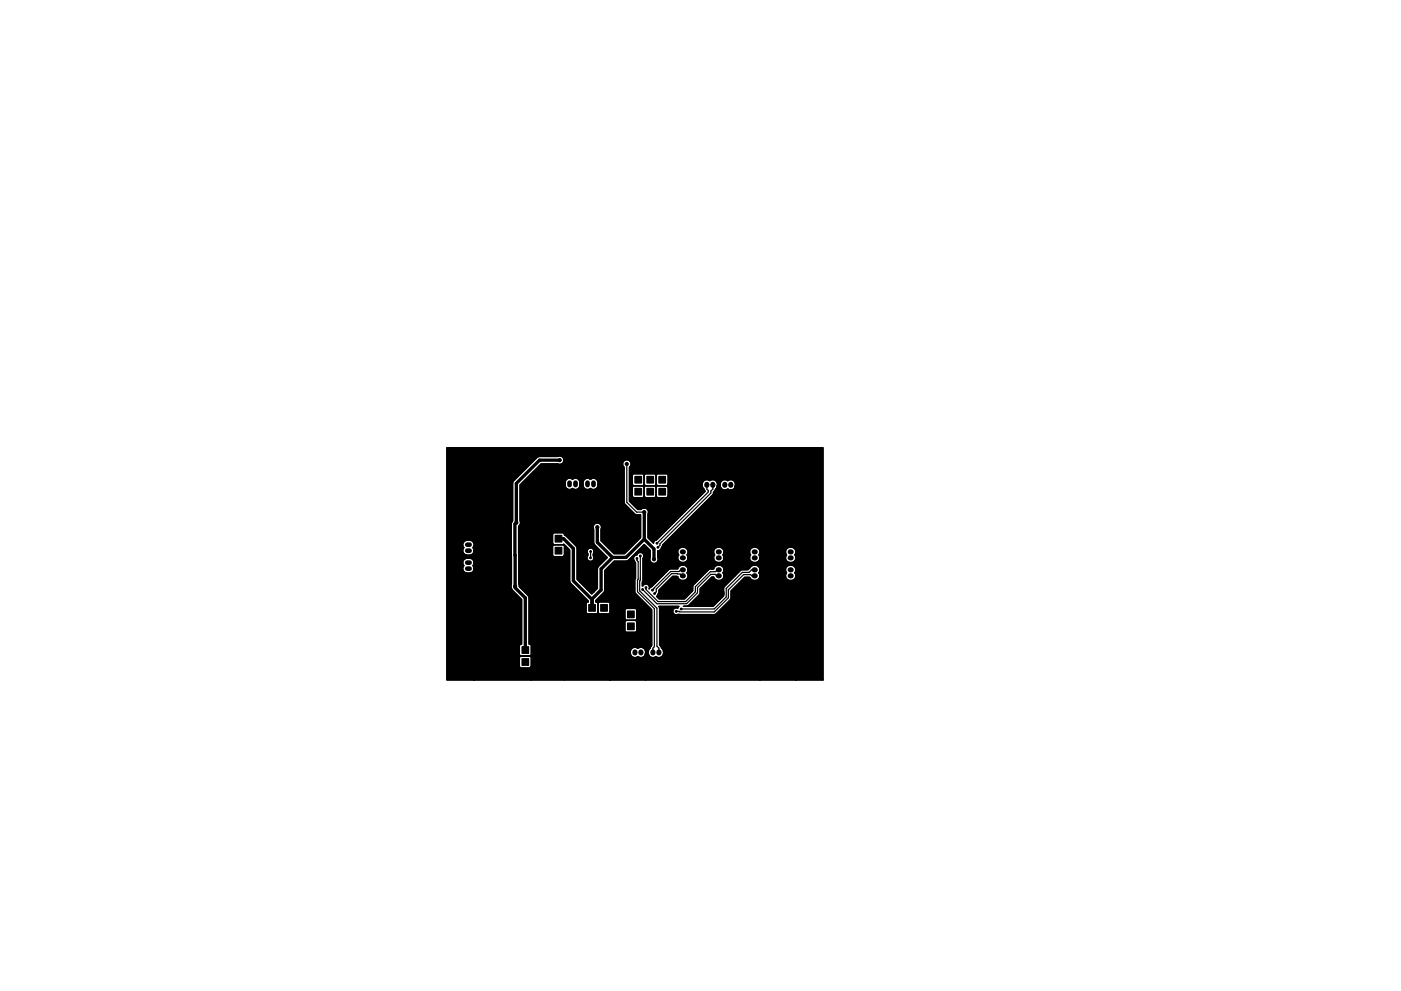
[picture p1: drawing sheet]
<svg xmlns="http://www.w3.org/2000/svg" width="297mm" height="210mm" viewBox="0 0 297 210" stroke-linecap="round" stroke-linejoin="round" font-family="sans-serif">
<g fill="#000" stroke="#000" stroke-width=".25">
<path d="M134.6 98.6h1.4v1.4h-1.4zM137.2 98.6h1.4v1.4h-1.4zM139.7 98.6h1.4v1.4h-1.4zM117.7 113.6h1.4v1.4h-1.4zM117.7 116.1h1.4v1.4h-1.4zM117.7 118.7h1.4v1.4h-1.4zM134.6 103.6h1.4v1.4h-1.4zM134.6 101.1h1.4v1.4h-1.4zM137.2 103.6h1.4v1.4h-1.4zM137.2 101.1h1.4v1.4h-1.4zM139.7 103.6h1.4v1.4h-1.4zM139.7 101.1h1.4v1.4h-1.4z"/>
<path d="M108.1 137.2h1.4v1.4h-1.4zM108.1 139.8h1.4v1.4h-1.4zM110.7 137.2h1.4v1.4h-1.4zM110.7 139.8h1.4v1.4h-1.4zM113.2 137.2h1.4v1.4h-1.4zM113.2 139.8h1.4v1.4h-1.4zM124.8 128.3h1.4v1.4h-1.4zM127.4 128.3h1.4v1.4h-1.4zM129.9 128.3h1.4v1.4h-1.4zM133.1 129.6h1.4v1.4h-1.4zM133.1 132.2h1.4v1.4h-1.4zM135.6 132.2h1.4v1.4h-1.4z"/>
<path d="M94.7 95h79.8v49.3h-5.8v-22.1l-.2-.7 .2-.6v-2.5l-.2-.7 .2-.2a1.05 1.05 0 0 0-1.2-1.4 1.05 1.05 0 0 0-.7 1.6 1.07 1.07 0 0 0 .5 1.6 1.07 1.07 0 0 0 1.4-.9v2.5v-.4a1.07 1.07 0 0 0-1.5-.5 1.07 1.07 0 0 0-.4 1.5 1.07 1.07 0 0 0 .5 1.7 1.07 1.07 0 0 0 1.4-1v22.1h-7.6v-22.1l-.2-.7 .2-.6v-2.5l-.2-.7a1.03 1.03 0 0 0-.9-1.6 1.03 1.03 0 0 0-.8 1.6 1.07 1.07 0 0 0 .5 1.6 1.07 1.07 0 0 0 1.4-.9v2.5l-.1-.4a1.2 1.2 0 0 0-2 0l-.4 .4h-1.4l-1.3 1.2v-19.1a.99 .99 0 0 0-.4-1.1 .99 .99 0 0 0-1.2 .1 1.03 1.03 0 0 0-1.6 .9 1.03 1.03 0 0 0 1.6 .8 .97 .97 0 0 0 1 .2 .97 .97 0 0 0 .6-.9v19.1l-2.3 2.4-.2 .4v1.5l-2.2 2.3-6.3-.1 1.1-.1 2.3-2.3 .1-.4v-.9l2.5-2.5h.5v.1a1.07 1.07 0 0 0 1.5 .6 1.07 1.07 0 0 0 .3-1.6l.3-.6v-2.5l-.3-.7 .2-.2a1.02 1.02 0 0 0-.2-1.1 1.02 1.02 0 0 0-1.1-.3v-13.4a.97 .97 0 0 0-.6-.8 .97 .97 0 0 0-1 .1 1.06 1.06 0 0 0-1.5 .3 1.06 1.06 0 0 0 .3 1.5l.2 .4-7.8 7.9v-11.2l-.4-.4h-1.8l-.3 .2-.1 2 .2 .3h2l.4-.3v.7l-.4-.3h-1.8l-.4 .3v1.8l.2 .3 2 .1 .4-.4v6.9l-2.6 2.4v-13.6l-.3-.4-2 .1-.2 .3v1.8l.2 .3h2l.3-.3v.7l-.3-.3h-1.9l-.3 .3v1.8l.2 .3 2 .1 .3-.4v9.3l-.4 .3-.1 .5-1.2-1.2 .1-5.3a.87 .87 0 0 0-.9-1v-6.9l-.2-.3-2-.1-.3 .2v2.2l.3 .1h1.8l.4-.3v.7l-.4-.3h-1.9l-.2 .3v1.8l.3 .4h1.8l.4-.4v2.6l-.7 .3h-.7l-1.8-1.8v-7.2a.88 .88 0 0 0 .1-1.3 .88 .88 0 0 0-1.3 0 .88 .88 0 0 0 .1 1.3l.1 7.7 2.2 2.2 .4 .2h.8v4.9l-3.4 3.4h-2.2l-2.8-2.8v-2.4a.86 .86 0 0 0-.6-1.3v-8.6a.92 .92 0 0 0-.6-.9 .92 .92 0 0 0-1 .2 1.01 1.01 0 0 0-1.3 0 1.01 1.01 0 0 0-.3 1.2 .92 .92 0 0 0 .6 .9 .92 .92 0 0 0 1-.2 .92 .92 0 0 0 1 .2 .92 .92 0 0 0 .6-.9v8.1h-.3a.87 .87 0 0 0-.6 1.3v3.1l2.9 2.9-2.1 2.1v4.4l-.8 .8v-8.7a.74 .74 0 0 0-1-.6 .74 .74 0 0 0-.2 1.2l-.1 .4a.74 .74 0 0 0 .6 1.2 .74 .74 0 0 0 .6-1.2l.1-1v8.7l-.4 .4-2.6-2.5v-20.6a1.02 1.02 0 0 0-.3-1.2 1.02 1.02 0 0 0-1.2 0 1.01 1.01 0 0 0-1.3 0 1.01 1.01 0 0 0-.3 1.2 .92 .92 0 0 0 .6 .9 .92 .92 0 0 0 1-.2 .92 .92 0 0 0 1 .2 .92 .92 0 0 0 .5-.9v20.6l-.6-.6v-6.8l-2.3-2.4-.3-.1-.2-.4v-15.7a.87 .87 0 0 0-1.2-.6h-4.2l-5.2 5.1-.2 .6v7.9l-.3 .7-.1 13.3 .4 .8 1.9 1.9v9.5h-.3l-.2 .3v1.8l.4 .4h1.8l.3-.2v-2l-.2-.3h-.2l-.1-10.1-2-2.1-.1-.5-.1-12.4 .4-.5v-8.2l4.4-4.5h3.6a.88 .88 0 0 0 .9-.1 .88 .88 0 0 0 .3-.8v15.7l-.2-.2-2 .1-.1 .3v1.8l.3 .3 2-.1 1.3 1.3v6.8l3.9 4v.2l-.2 .1-.2 .3v1.9l.3 .2h1.8l.3-.2 .1-1.9-.2-.3-.3-.1v-.3l1.9-1.9v-4.5l2-2h2.8l3.6-3.5 1.3 1.3-.1 1.7a.88 .88 0 0 0 1 1 .88 .88 0 0 0 .6-1.2v-1.4l.7-.4 .4-.9 10.6-10.6 .2-.6 .7-1 .1-.4v13.1a.95 .95 0 0 0-.5 1.6 1.07 1.07 0 0 0 .5 1.6 1.07 1.07 0 0 0 1.4-.9v2.5l-.1-.4a1.13 1.13 0 0 0-1.1-.6 1.13 1.13 0 0 0-1 .8l-1.1 .2-3.2 3.2-.1 .4v.9l-1.7 1.7h-5.5l-.5-.6 .5-.7v-.6l2.9-2.9h1.1a1.05 1.05 0 0 0 1.4 .8 1.05 1.05 0 0 0 .5-1.6l.3-.6v-2.5l-.3-.7 .2-.2a1.05 1.05 0 0 0-1.1-1.4 1.05 1.05 0 0 0-.8 1.6 1.07 1.07 0 0 0 .6 1.6 1.07 1.07 0 0 0 1.4-.9v2.5l-.1-.4a1.13 1.13 0 0 0-1.1-.6 1.13 1.13 0 0 0-1 .8h-1.5l-.4 .2-4.2 4.1a.73 .73 0 0 0-.3-1 .73 .73 0 0 0-1 .3h-.1v-.8l.1-.4 .1-4.7a.74 .74 0 0 0-.3-1.1 .74 .74 0 0 0-1 .5 .79 .79 0 0 0-.8 .5 .79 .79 0 0 0 .2 .8l.3 .3-.2 6.4 3.6 3.6v7.6l-.3 .5a1.06 1.06 0 0 0-.3 1.5 1.06 1.06 0 0 0 1.5 .3 1.06 1.06 0 0 0 1.5-.3 1.06 1.06 0 0 0-.3-1.5l-.5-.6v-7.9l-.1-.4h4.3l-.3 .5a.76 .76 0 0 0-1 .8 .76 .76 0 0 0 1.2 .4h7.8l3.1-3.1 .2-.4v-1.4l2.9-2.9h1a1.16 1.16 0 0 0 1.2 .6 1.16 1.16 0 0 0 1-.9v22.1h-24.2v-6a.97 .97 0 0 0-.6-.9 .97 .97 0 0 0-1 .2l-.3-.2v-8l-.3-.3h-1.9l-.3 .3v1.9l.2 .2 2 .1 .3-.3v.7l-.3-.4h-1.9l-.3 .4v1.8l.2 .3h2l.3-.3v3.6a1.05 1.05 0 0 0-1.4 1.1 1.05 1.05 0 0 0 1.7 .8 .97 .97 0 0 0 1 .1 .97 .97 0 0 0 .6-.9v5.8h-7.6v-16.2l-.3-.4h-1.8l-.4 .4v1.8l.2 .3h2l.3-.3v14.4h-9.6v-28.4l-.4-.3h-1.8l-.3 .3v2l.3 .2h1.8l.4-.4v26.6h-7.1v-4.8l-.3-.3-2 .1-.2 .2v1.9l.4 .3h1.8l.3-.3v2.9h-12.1v-23.7l-.2-.6 .2-.6v-2.6l-.2-.6 .1-.3a1.04 1.04 0 0 0-.2-1.1 1.04 1.04 0 0 0-1.2-.2 .92 .92 0 0 0-.8 .6 .92 .92 0 0 0 .2 1 1.01 1.01 0 0 0-.1 1.3 1.01 1.01 0 0 0 1.3 .3 .93 .93 0 0 0 .9-1v2.6l-.1-.4a1.28 1.28 0 0 0-1.2-.6 1.28 1.28 0 0 0-1.1 1l.3 .6a1.01 1.01 0 0 0-.1 1.3 1.01 1.01 0 0 0 1.3 .3 .93 .93 0 0 0 .9-1v23.7h-5.8z"/>
<circle cx="99.1" cy="99.3" r="2.87"/>
<circle cx="118.7" cy="97.6" r=".32"/>
<circle cx="132.9" cy="98.4" r=".32"/>
<circle cx="170.2" cy="99.3" r="2.87"/>
<circle cx="97.8" cy="114.3" r=".62"/>
<circle cx="97.8" cy="118.1" r=".62"/>
<circle cx="100.3" cy="111.5" r=".87"/>
<circle cx="104.6" cy="106.3" r=".17"/>
<circle cx="104.9" cy="119.5" r=".17"/>
<circle cx="107.7" cy="111" r=".17"/>
<circle cx="109.5" cy="110.9" r=".32"/>
<circle cx="111.4" cy="111.2" r=".17"/>
<circle cx="111.8" cy="116.3" r=".17"/>
<circle cx="112.6" cy="107.6" r=".17"/>
<circle cx="113" cy="119.6" r=".17"/>
<circle cx="114.8" cy="108.4" r=".17"/>
<circle cx="116.1" cy="115.2" r=".17"/>
<circle cx="117" cy="102.7" r=".87"/>
<circle cx="119.5" cy="101.2" r=".62"/>
<circle cx="121.5" cy="107.5" r=".17"/>
<circle cx="122.3" cy="110.2" r=".17"/>
<circle cx="123.3" cy="101.2" r=".62"/>
<circle cx="125.2" cy="118.4" r=".17"/>
<circle cx="125.2" cy="117" r=".17"/>
<circle cx="126.6" cy="111.9" r=".32"/>
<circle cx="127.1" cy="101.2" r=".62"/>
<circle cx="127.7" cy="118.5" r=".17"/>
<circle cx="127.9" cy="114.6" r=".17"/>
<circle cx="129.3" cy="107" r=".17"/>
<circle cx="129.9" cy="103.7" r=".87"/>
<circle cx="130.7" cy="111.6" r=".17"/>
<circle cx="130.9" cy="115.3" r=".17"/>
<circle cx="131.4" cy="119.9" r=".17"/>
<circle cx="135.1" cy="118.5" r=".17"/>
<circle cx="135.8" cy="118" r=".17"/>
<circle cx="136.6" cy="108.7" r=".32"/>
<circle cx="138.7" cy="118.7" r=".32"/>
<circle cx="139.3" cy="115.3" r=".17"/>
<circle cx="139.5" cy="116.1" r=".17"/>
<circle cx="140.5" cy="118.2" r=".17"/>
<circle cx="145.8" cy="113.1" r="1.12"/>
<circle cx="146.1" cy="102.9" r="1.12"/>
<circle cx="153.4" cy="113.1" r="1.12"/>
<circle cx="159" cy="103.9" r="1.12"/>
<circle cx="161" cy="113.1" r="1.12"/>
<circle cx="168.6" cy="113.1" r="1.12"/>
<circle cx="97.8" cy="121.9" r=".62"/>
<circle cx="99.1" cy="139.9" r="2.87"/>
<circle cx="99.3" cy="124.4" r=".87"/>
<circle cx="105.5" cy="133.8" r=".17"/>
<circle cx="107.9" cy="125.6" r=".17"/>
<circle cx="109.2" cy="124.4" r=".32"/>
<circle cx="109.7" cy="131.1" r=".17"/>
<circle cx="111.5" cy="124.8" r=".17"/>
<circle cx="116.1" cy="120.7" r=".17"/>
<circle cx="116.3" cy="132.1" r=".17"/>
<circle cx="117.8" cy="134.5" r=".17"/>
<circle cx="118" cy="126.6" r=".17"/>
<circle cx="119.6" cy="129.3" r=".17"/>
<circle cx="125.2" cy="120.7" r=".17"/>
<circle cx="129.3" cy="125.8" r=".17"/>
<circle cx="129.7" cy="122.6" r=".17"/>
<circle cx="130.6" cy="137.4" r="1.12"/>
<circle cx="136.2" cy="125.1" r=".17"/>
<circle cx="137" cy="124.7" r=".17"/>
<circle cx="138.3" cy="125.2" r=".17"/>
<circle cx="138.8" cy="125.9" r=".17"/>
<circle cx="143.4" cy="129.7" r=".17"/>
<circle cx="143.4" cy="138.4" r="1.12"/>
<circle cx="144.4" cy="129.2" r=".17"/>
<circle cx="144.8" cy="125.9" r="1.12"/>
<circle cx="152.4" cy="125.9" r="1.12"/>
<circle cx="160" cy="125.9" r="1.12"/>
<circle cx="167.6" cy="125.9" r="1.12"/>
<circle cx="170.2" cy="139.9" r="2.87"/>
</g>
<path d="M99.1 119.4h.5M99.1 116.8h.5M99.1 115.6h.5M120.8 102.4v.5M122 102.4v.5M124.6 102.4v.5M125.8 102.4v.5M99.1 120.6h.5" fill="none" stroke="#000" stroke-width="1"/>
<g fill="none" stroke="#000" stroke-width="1.1">
<path d="M143.2 115.8h.2M143.2 119.6h.2M144.7 118.4h.2M144.7 117.1h.2M148.6 101.3v.2M149.9 102.8v.2M150.8 115.8h.2M150.8 119.6h.2M151.1 102.8v.2M152.3 118.4h.2M152.3 117.1h.2M152.4 101.3v.2"/>
<path d="M153.7 102.8v.2M154.9 102.8v.2M156.2 101.3v.2M158.4 115.8h.2M158.4 119.6h.2M159.9 118.4h.2M159.9 117.1h.2M166 115.8h.2M166 119.6h.2M167.5 118.4h.2M167.5 117.1h.2M133.3 139.8v.2"/>
<path d="M134.6 138.3v.2M135.9 138.3v.2M137.2 139.8v.2M138.4 138.3v.2M139.7 138.3v.2M141 139.8v.2M143.2 123.4h.2M144.7 122.2h.2M144.7 120.9h.2M150.8 123.4h.2M152.3 122.2h.2M152.3 120.9h.2"/>
<path d="M158.4 123.4h.2M159.9 122.2h.2M159.9 120.9h.2M166 123.4h.2M167.5 122.2h.2M167.5 120.9h.2"/>
</g>
<path d="M118.7 97.6h-4.3l-4.9 5v8.3l-.3 .3v13.5l2.2 2.2v11M118.4 114.3h1.1l2.1 2.1v6.8l3.9 4M126.6 111.9v3.2l3.2 3.2h2.9l3.9-3.9M129.9 118.3l-2.5 2.4v4.5l-1.9 1.9v1.9M136.6 108.7v5.7l2.1 2.1v2.2" fill="none" stroke="#000" stroke-width=".7"/>
<g fill="none" stroke="#000" stroke-width=".25">
<path d="M94.7 95h79.8v49.3h-5.8v-22.1l-.2-.7 .2-.6v-2.5l-.2-.7 .2-.2a1.05 1.05 0 0 0-1.2-1.4 1.05 1.05 0 0 0-.7 1.6 1.07 1.07 0 0 0 .5 1.6 1.07 1.07 0 0 0 1.4-.9v2.5v-.4a1.07 1.07 0 0 0-1.5-.5 1.07 1.07 0 0 0-.4 1.5 1.07 1.07 0 0 0 .5 1.7 1.07 1.07 0 0 0 1.4-1v22.1h-7.6v-22.1l-.2-.7 .2-.6v-2.5l-.2-.7a1.03 1.03 0 0 0-.9-1.6 1.03 1.03 0 0 0-.8 1.6 1.07 1.07 0 0 0 .5 1.6 1.07 1.07 0 0 0 1.4-.9v2.5l-.1-.4a1.2 1.2 0 0 0-2 0l-.4 .4h-1.4l-1.3 1.2v-19.1a.99 .99 0 0 0-.4-1.1 .99 .99 0 0 0-1.2 .1 1.03 1.03 0 0 0-1.6 .9 1.03 1.03 0 0 0 1.6 .8 .97 .97 0 0 0 1 .2 .97 .97 0 0 0 .6-.9v19.1l-2.3 2.4-.2 .4v1.5l-2.2 2.3-6.3-.1 1.1-.1 2.3-2.3 .1-.4v-.9l2.5-2.5h.5v.1a1.07 1.07 0 0 0 1.5 .6 1.07 1.07 0 0 0 .3-1.6l.3-.6v-2.5l-.3-.7 .2-.2a1.02 1.02 0 0 0-.2-1.1 1.02 1.02 0 0 0-1.1-.3v-13.4a.97 .97 0 0 0-.6-.8 .97 .97 0 0 0-1 .1 1.06 1.06 0 0 0-1.5 .3 1.06 1.06 0 0 0 .3 1.5l.2 .4-7.8 7.9v-11.2l-.4-.4h-1.8l-.3 .2-.1 2 .2 .3h2l.4-.3v.7l-.4-.3h-1.8l-.4 .3v1.8l.2 .3 2 .1 .4-.4v6.9l-2.6 2.4v-13.6l-.3-.4-2 .1-.2 .3v1.8l.2 .3h2l.3-.3v.7l-.3-.3h-1.9l-.3 .3v1.8l.2 .3 2 .1 .3-.4v9.3l-.4 .3-.1 .5-1.2-1.2 .1-5.3a.87 .87 0 0 0-.9-1v-6.9l-.2-.3-2-.1-.3 .2v2.2l.3 .1h1.8l.4-.3v.7l-.4-.3h-1.9l-.2 .3v1.8l.3 .4h1.8l.4-.4v2.6l-.7 .3h-.7l-1.8-1.8v-7.2a.88 .88 0 0 0 .1-1.3 .88 .88 0 0 0-1.3 0 .88 .88 0 0 0 .1 1.3l.1 7.7 2.2 2.2 .4 .2h.8v4.9l-3.4 3.4h-2.2l-2.8-2.8v-2.4a.86 .86 0 0 0-.6-1.3v-8.6a.92 .92 0 0 0-.6-.9 .92 .92 0 0 0-1 .2 1.01 1.01 0 0 0-1.3 0 1.01 1.01 0 0 0-.3 1.2 .92 .92 0 0 0 .6 .9 .92 .92 0 0 0 1-.2 .92 .92 0 0 0 1 .2 .92 .92 0 0 0 .6-.9v8.1h-.3a.87 .87 0 0 0-.6 1.3v3.1l2.9 2.9-2.1 2.1v4.4l-.8 .8v-8.7a.74 .74 0 0 0-1-.6 .74 .74 0 0 0-.2 1.2l-.1 .4a.74 .74 0 0 0 .6 1.2 .74 .74 0 0 0 .6-1.2l.1-1v8.7l-.4 .4-2.6-2.5v-20.6a1.02 1.02 0 0 0-.3-1.2 1.02 1.02 0 0 0-1.2 0 1.01 1.01 0 0 0-1.3 0 1.01 1.01 0 0 0-.3 1.2 .92 .92 0 0 0 .6 .9 .92 .92 0 0 0 1-.2 .92 .92 0 0 0 1 .2 .92 .92 0 0 0 .5-.9v20.6l-.6-.6v-6.8l-2.3-2.4-.3-.1-.2-.4v-15.7a.87 .87 0 0 0-1.2-.6h-4.2l-5.2 5.1-.2 .6v7.9l-.3 .7-.1 13.3 .4 .8 1.9 1.9v9.5h-.3l-.2 .3v1.8l.4 .4h1.8l.3-.2v-2l-.2-.3h-.2l-.1-10.1-2-2.1-.1-.5-.1-12.4 .4-.5v-8.2l4.4-4.5h3.6a.88 .88 0 0 0 .9-.1 .88 .88 0 0 0 .3-.8v15.7l-.2-.2-2 .1-.1 .3v1.8l.3 .3 2-.1 1.3 1.3v6.8l3.9 4v.2l-.2 .1-.2 .3v1.9l.3 .2h1.8l.3-.2 .1-1.9-.2-.3-.3-.1v-.3l1.9-1.9v-4.5l2-2h2.8l3.6-3.5 1.3 1.3-.1 1.7a.88 .88 0 0 0 1 1 .88 .88 0 0 0 .6-1.2v-1.4l.7-.4 .4-.9 10.6-10.6 .2-.6 .7-1 .1-.4v13.1a.95 .95 0 0 0-.5 1.6 1.07 1.07 0 0 0 .5 1.6 1.07 1.07 0 0 0 1.4-.9v2.5l-.1-.4a1.13 1.13 0 0 0-1.1-.6 1.13 1.13 0 0 0-1 .8l-1.1 .2-3.2 3.2-.1 .4v.9l-1.7 1.7h-5.5l-.5-.6 .5-.7v-.6l2.9-2.9h1.1a1.05 1.05 0 0 0 1.4 .8 1.05 1.05 0 0 0 .5-1.6l.3-.6v-2.5l-.3-.7 .2-.2a1.05 1.05 0 0 0-1.1-1.4 1.05 1.05 0 0 0-.8 1.6 1.07 1.07 0 0 0 .6 1.6 1.07 1.07 0 0 0 1.4-.9v2.5l-.1-.4a1.13 1.13 0 0 0-1.1-.6 1.13 1.13 0 0 0-1 .8h-1.5l-.4 .2-4.2 4.1a.73 .73 0 0 0-.3-1 .73 .73 0 0 0-1 .3h-.1v-.8l.1-.4 .1-4.7a.74 .74 0 0 0-.3-1.1 .74 .74 0 0 0-1 .5 .79 .79 0 0 0-.8 .5 .79 .79 0 0 0 .2 .8l.3 .3-.2 6.4 3.6 3.6v7.6l-.3 .5a1.06 1.06 0 0 0-.3 1.5 1.06 1.06 0 0 0 1.5 .3 1.06 1.06 0 0 0 1.5-.3 1.06 1.06 0 0 0-.3-1.5l-.5-.6v-7.9l-.1-.4h4.3l-.3 .5a.76 .76 0 0 0-1 .8 .76 .76 0 0 0 1.2 .4h7.8l3.1-3.1 .2-.4v-1.4l2.9-2.9h1a1.16 1.16 0 0 0 1.2 .6 1.16 1.16 0 0 0 1-.9v22.1h-24.2v-6a.97 .97 0 0 0-.6-.9 .97 .97 0 0 0-1 .2l-.3-.2v-8l-.3-.3h-1.9l-.3 .3v1.9l.2 .2 2 .1 .3-.3v.7l-.3-.4h-1.9l-.3 .4v1.8l.2 .3h2l.3-.3v3.6a1.05 1.05 0 0 0-1.4 1.1 1.05 1.05 0 0 0 1.7 .8 .97 .97 0 0 0 1 .1 .97 .97 0 0 0 .6-.9v5.8h-7.6v-16.2l-.3-.4h-1.8l-.4 .4v1.8l.2 .3h2l.3-.3v14.4h-9.6v-28.4l-.4-.3h-1.8l-.3 .3v2l.3 .2h1.8l.4-.4v26.6h-7.1v-4.8l-.3-.3-2 .1-.2 .2v1.9l.4 .3h1.8l.3-.3v2.9h-12.1v-23.7l-.2-.6 .2-.6v-2.6l-.2-.6 .1-.3a1.04 1.04 0 0 0-.2-1.1 1.04 1.04 0 0 0-1.2-.2 .92 .92 0 0 0-.8 .6 .92 .92 0 0 0 .2 1 1.01 1.01 0 0 0-.1 1.3 1.01 1.01 0 0 0 1.3 .3 .93 .93 0 0 0 .9-1v2.6l-.1-.4a1.28 1.28 0 0 0-1.2-.6 1.28 1.28 0 0 0-1.1 1l.3 .6a1.01 1.01 0 0 0-.1 1.3 1.01 1.01 0 0 0 1.3 .3 .93 .93 0 0 0 .9-1v23.7h-5.8zM132.9 98.4v8.2l2.1 2.1h1.6M104.6 106.3h.1M104.8 119.5h.1M111.3 111.2h.1M111.6 116.3h.2M113 119.6v.2M114.8 108.4h.1M116.1 115.2h.1M121.5 107.5v.2M125.2 117v1.4M128.2 107.9v2.8l2.7 2.6v2"/>
<path d="M129.3 107v.1M130.7 111.6h.1M131.4 119.9l-.4 .4v3.6M135.1 118.5v.4l.2 .3-.1 6.3 3.5 3.6v8.1l-.3 .3v.9M135.8 118l-.2 7.4 3.7 3.6v8.1l.4 .4v.9M140.5 118.2h.1M149.9 102.9v.9l.3 .3v.3l-10.9 10.9M151.1 102.9v.9l-.4 .4v.4l-10.8 10.8v.3l-.4 .4M105.5 133.8v.1M111.5 124.7v.1M118 126.6v.1M129.3 125.8l1.3 1.2v2"/>
<path d="M135.8 122.7h.1M144.8 122.2h-.2l-.4-.4-1.8-.1-3.3 3.3v.6l-.3 .3M144.8 120.9h-.5l-.3 .4h-1.8l-3.9 3.9M152.4 122.2h-.5l-.3-.3h-.9l-2.8 2.8v1.1l-2.3 2.3h-6.3l-3.1-3M152.4 120.9h-.3l-.4 .4h-1.1l-3.2 3.2v1.1l-2 2h-5.9l-2.5-2.5v-.4M160 122.2h-.6l-.3-.3h-1.4l-3.3 3.2v1.7l-3 3h-7.3l-.7-.1M160 120.9h-.6l-.6 .5h-1.4l-3.4 3.5v1.8l-2.6 2.5h-7"/>
</g>
</svg>
